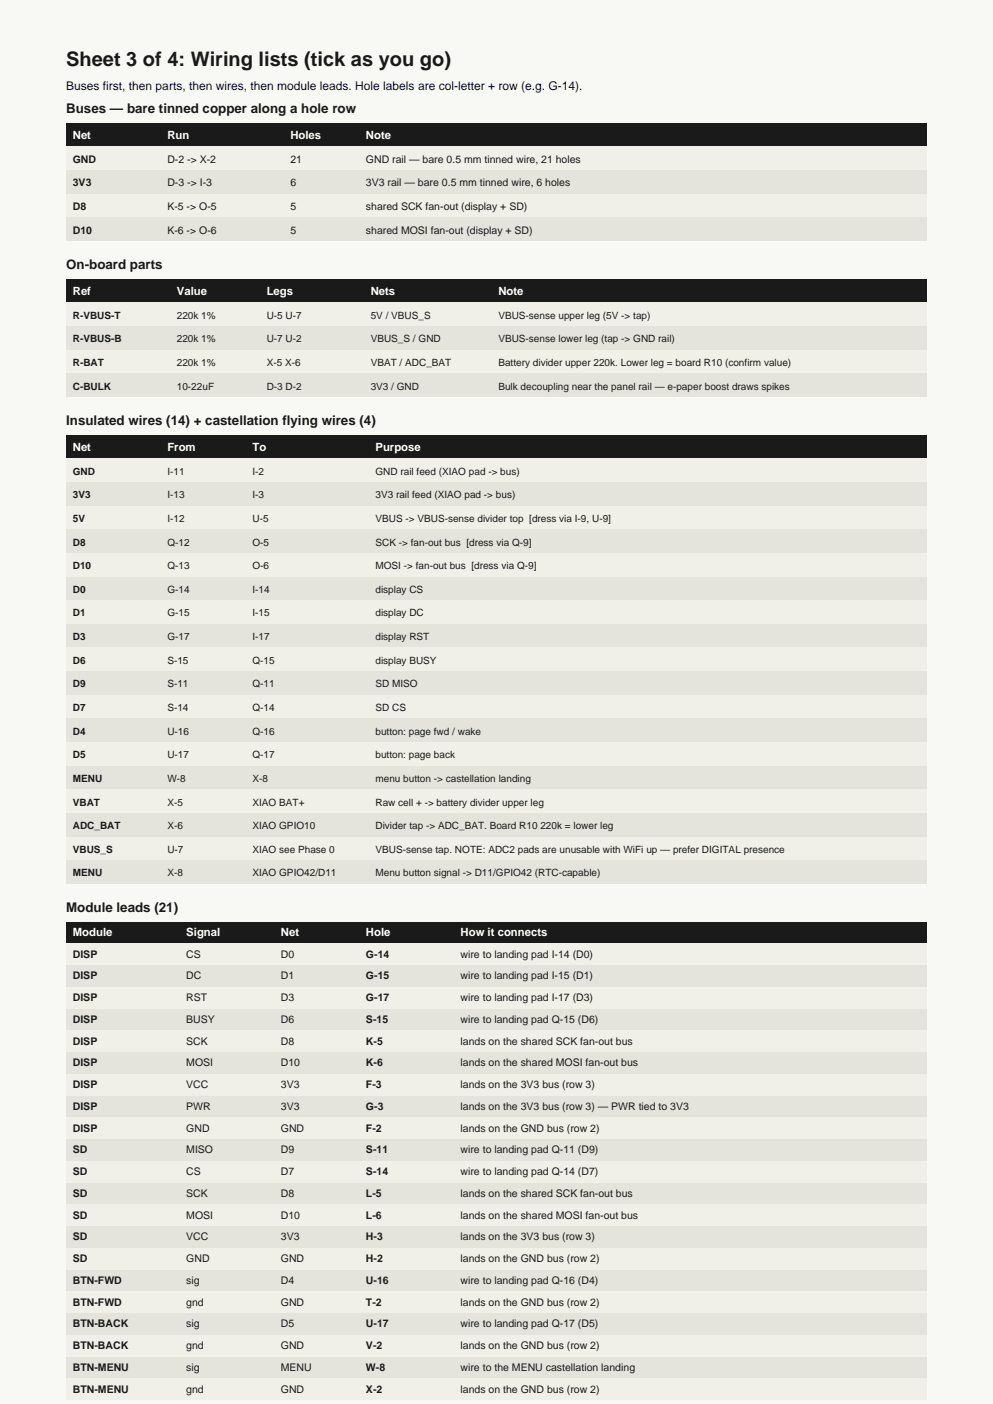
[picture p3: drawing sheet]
<svg xmlns="http://www.w3.org/2000/svg" width="210mm" height="297mm" viewBox="0 0 210 297" stroke-linecap="round" stroke-linejoin="round" font-family="sans-serif">
<defs><g id="words">
<text font-size="4.2" fill="#1a1a1a" x="14" y="14">Sheet 3 of 4: Wiring lists (tick as you go)</text>
<g font-size="2.8" fill="#1a1a1a">
<text x="14" y="24">Buses — bare tinned copper along a hole row</text>
<text x="14" y="57">On-board parts</text>
<text x="14" y="90">Insulated wires (14) + castellation flying wires (4)</text>
<text x="14" y="193">Module leads (21)</text>
</g>
<text font-size="2.5" fill="#000555" x="14" y="19">Buses first, then parts, then wires, then module leads. Hole labels are col-letter + row (e.g. G-14).</text>
<g font-size="2.4" fill="#fff">
<text x="15.4" y="29.3">Net</text>
<text x="35.4" y="29.3">Run</text>
<text x="61.4" y="29.3">Holes</text>
<text x="77.4" y="29.3">Note</text>
<text x="15.4" y="62.3">Ref</text>
<text x="37.4" y="62.3">Value</text>
<text x="56.4" y="62.3">Legs</text>
<text x="78.4" y="62.3">Nets</text>
<text x="105.4" y="62.3">Note</text>
<text x="15.4" y="95.3">Net</text>
<text x="35.4" y="95.3">From</text>
<text x="53.4" y="95.3">To</text>
<text x="79.4" y="95.3">Purpose</text>
<text x="15.4" y="197.9">Module</text>
<text x="39.4" y="197.9">Signal</text>
<text x="59.4" y="197.9">Net</text>
<text x="77.4" y="197.9">Hole</text>
<text x="97.4" y="197.9">How it connects</text>
</g>
<g font-size="2.2" fill="#1a1a1a">
<text x="15.4" y="34.4">GND</text>
<text x="35.4" y="34.4">D-2 -&gt; X-2</text>
<text x="61.4" y="34.4">21</text>
<text x="77.4" y="34.4">GND rail — bare 0.5 mm tinned wire, 21 holes</text>
<text x="15.4" y="39.4">3V3</text>
<text x="35.4" y="39.4">D-3 -&gt; I-3</text>
<text x="61.4" y="39.4">6</text>
<text x="77.4" y="39.4">3V3 rail — bare 0.5 mm tinned wire, 6 holes</text>
<text x="15.4" y="44.4">D8</text>
<text x="35.4" y="44.4">K-5 -&gt; O-5</text>
<text x="61.4" y="44.4">5</text>
<text x="77.4" y="44.4">shared SCK fan-out (display + SD)</text>
<text x="15.4" y="49.4">D10</text>
<text x="35.4" y="49.4">K-6 -&gt; O-6</text>
<text x="61.4" y="49.4">5</text>
<text x="77.4" y="49.4">shared MOSI fan-out (display + SD)</text>
<text x="15.4" y="202.6">DISP</text>
<text x="39.4" y="202.6">CS</text>
<text x="59.4" y="202.6">D0</text>
<text x="77.4" y="202.6">G-14</text>
<text x="97.4" y="202.6">wire to landing pad I-14 (D0)</text>
<text x="15.4" y="207.2">DISP</text>
<text x="39.4" y="207.2">DC</text>
<text x="59.4" y="207.2">D1</text>
<text x="77.4" y="207.2">G-15</text>
<text x="97.4" y="207.2">wire to landing pad I-15 (D1)</text>
<text x="15.4" y="211.8">DISP</text>
<text x="39.4" y="211.8">RST</text>
<text x="59.4" y="211.8">D3</text>
<text x="77.4" y="211.8">G-17</text>
<text x="97.4" y="211.8">wire to landing pad I-17 (D3)</text>
<text x="15.4" y="216.4">DISP</text>
<text x="15.4" y="221">DISP</text>
<text x="39.4" y="216.4">BUSY</text>
<text x="39.4" y="221">SCK</text>
<text x="59.4" y="216.4">D6</text>
<text x="59.4" y="221">D8</text>
<text x="77.4" y="216.4">S-15</text>
<text x="77.4" y="221">K-5</text>
<text x="97.4" y="216.4">wire to landing pad Q-15 (D6)</text>
<text x="97.4" y="221">lands on the shared SCK fan-out bus</text>
<text x="15.4" y="225.6">DISP</text>
<text x="39.4" y="225.6">MOSI</text>
<text x="59.4" y="225.6">D10</text>
<text x="77.4" y="225.6">K-6</text>
<text x="97.4" y="225.6">lands on the shared MOSI fan-out bus</text>
<text x="15.4" y="230.2">DISP</text>
<text x="39.4" y="230.2">VCC</text>
<text x="59.4" y="230.2">3V3</text>
<text x="77.4" y="230.2">F-3</text>
<text x="97.4" y="230.2">lands on the 3V3 bus (row 3)</text>
<text x="15.4" y="234.8">DISP</text>
<text x="15.4" y="239.4">DISP</text>
<text x="39.4" y="234.8">PWR</text>
<text x="39.4" y="239.4">GND</text>
<text x="59.4" y="234.8">3V3</text>
<text x="59.4" y="239.4">GND</text>
<text x="77.4" y="234.8">G-3</text>
<text x="77.4" y="239.4">F-2</text>
<text x="97.4" y="234.8">lands on the 3V3 bus (row 3) — PWR tied to 3V3</text>
<text x="97.4" y="239.4">lands on the GND bus (row 2)</text>
<text x="15.4" y="244">SD</text>
<text x="39.4" y="244">MISO</text>
<text x="59.4" y="244">D9</text>
<text x="77.4" y="244">S-11</text>
<text x="97.4" y="244">wire to landing pad Q-11 (D9)</text>
<text x="15.4" y="248.6">SD</text>
<text x="39.4" y="248.6">CS</text>
<text x="59.4" y="248.6">D7</text>
<text x="77.4" y="248.6">S-14</text>
<text x="97.4" y="248.6">wire to landing pad Q-14 (D7)</text>
<text x="15.4" y="253.2">SD</text>
<text x="15.4" y="257.8">SD</text>
<text x="39.4" y="253.2">SCK</text>
<text x="39.4" y="257.8">MOSI</text>
<text x="59.4" y="253.2">D8</text>
<text x="59.4" y="257.8">D10</text>
<text x="77.4" y="253.2">L-5</text>
<text x="77.4" y="257.8">L-6</text>
<text x="97.4" y="253.2">lands on the shared SCK fan-out bus</text>
<text x="97.4" y="257.8">lands on the shared MOSI fan-out bus</text>
<text x="15.4" y="262.4">SD</text>
<text x="39.4" y="262.4">VCC</text>
<text x="59.4" y="262.4">3V3</text>
<text x="77.4" y="262.4">H-3</text>
<text x="97.4" y="262.4">lands on the 3V3 bus (row 3)</text>
<text x="15.4" y="267">SD</text>
<text x="39.4" y="267">GND</text>
<text x="59.4" y="267">GND</text>
<text x="77.4" y="267">H-2</text>
<text x="97.4" y="267">lands on the GND bus (row 2)</text>
<text x="15.4" y="271.6">BTN-FWD</text>
<text x="39.4" y="271.6">sig</text>
<text x="59.4" y="271.6">D4</text>
<text x="77.4" y="271.6">U-16</text>
<text x="97.4" y="271.6">wire to landing pad Q-16 (D4)</text>
<text x="15.4" y="276.2">BTN-FWD</text>
<text x="15.4" y="280.8">BTN-BACK</text>
<text x="39.4" y="276.2">gnd</text>
<text x="39.4" y="280.8">sig</text>
<text x="59.4" y="276.2">GND</text>
<text x="59.4" y="280.8">D5</text>
<text x="77.4" y="276.2">T-2</text>
<text x="77.4" y="280.8">U-17</text>
<text x="97.4" y="276.2">lands on the GND bus (row 2)</text>
<text x="97.4" y="280.8">wire to landing pad Q-17 (D5)</text>
<text x="15.4" y="285.4">BTN-BACK</text>
<text x="39.4" y="285.4">gnd</text>
<text x="59.4" y="285.4">GND</text>
<text x="77.4" y="285.4">V-2</text>
<text x="97.4" y="285.4">lands on the GND bus (row 2)</text>
<text x="15.4" y="290">BTN-MENU</text>
<text x="39.4" y="290">sig</text>
<text x="59.4" y="290">MENU</text>
<text x="77.4" y="290">W-8</text>
<text x="97.4" y="290">wire to the MENU castellation landing</text>
<text x="15.4" y="294.6">BTN-MENU</text>
<text x="39.4" y="294.6">gnd</text>
<text x="59.4" y="294.6">GND</text>
<text x="77.4" y="294.6">X-2</text>
<text x="97.4" y="294.6">lands on the GND bus (row 2)</text>
</g>
<g font-size="2.1" fill="#1a1a1a">
<text x="15.4" y="67.4">R-VBUS-T</text>
<text x="37.4" y="67.4">220k 1%</text>
<text x="56.4" y="67.4">U-5 U-7</text>
<text x="78.4" y="67.4">5V / VBUS_S</text>
<text x="105.4" y="67.4">VBUS-sense upper leg (5V -&gt; tap)</text>
<text x="15.4" y="72.4">R-VBUS-B</text>
<text x="15.4" y="77.4">R-BAT</text>
<text x="37.4" y="72.4">220k 1%</text>
<text x="37.4" y="77.4">220k 1%</text>
<text x="56.4" y="72.4">U-7 U-2</text>
<text x="56.4" y="77.4">X-5 X-6</text>
<text x="78.4" y="72.4">VBUS_S / GND</text>
<text x="78.4" y="77.4">VBAT / ADC_BAT</text>
<text x="105.4" y="72.4">VBUS-sense lower leg (tap -&gt; GND rail)</text>
<text x="105.4" y="77.4">Battery divider upper 220k. Lower leg = board R10 (confirm value)</text>
<text x="15.4" y="82.4">C-BULK</text>
<text x="37.4" y="82.4">10-22uF</text>
<text x="56.4" y="82.4">D-3 D-2</text>
<text x="78.4" y="82.4">3V3 / GND</text>
<text x="105.4" y="82.4">Bulk decoupling near the panel rail — e-paper boost draws spikes</text>
<text x="15.4" y="100.4">GND</text>
<text x="35.4" y="100.4">I-11</text>
<text x="53.4" y="100.4">I-2</text>
<text x="79.4" y="100.4">GND rail feed (XIAO pad -&gt; bus)</text>
<text x="15.4" y="105.4">3V3</text>
<text x="35.4" y="105.4">I-13</text>
<text x="53.4" y="105.4">I-3</text>
<text x="79.4" y="105.4">3V3 rail feed (XIAO pad -&gt; bus)</text>
<text x="15.4" y="110.4">5V</text>
<text x="35.4" y="110.4">I-12</text>
<text x="53.4" y="110.4">U-5</text>
<text x="79.4" y="110.4">VBUS -&gt; VBUS-sense divider top [dress via I-9, U-9]</text>
<text x="15.4" y="115.4">D8</text>
<text x="35.4" y="115.4">Q-12</text>
<text x="53.4" y="115.4">O-5</text>
<text x="79.4" y="115.4">SCK -&gt; fan-out bus [dress via Q-9]</text>
<text x="15.4" y="120.4">D10</text>
<text x="15.4" y="125.4">D0</text>
<text x="35.4" y="120.4">Q-13</text>
<text x="35.4" y="125.4">G-14</text>
<text x="53.4" y="120.4">O-6</text>
<text x="53.4" y="125.4">I-14</text>
<text x="79.4" y="120.4">MOSI -&gt; fan-out bus [dress via Q-9]</text>
<text x="79.4" y="125.4">display CS</text>
<text x="15.4" y="130.4">D1</text>
<text x="35.4" y="130.4">G-15</text>
<text x="53.4" y="130.4">I-15</text>
<text x="79.4" y="130.4">display DC</text>
<text x="15.4" y="135.4">D3</text>
<text x="35.4" y="135.4">G-17</text>
<text x="53.4" y="135.4">I-17</text>
<text x="79.4" y="135.4">display RST</text>
<text x="15.4" y="140.4">D6</text>
<text x="35.4" y="140.4">S-15</text>
<text x="53.4" y="140.4">Q-15</text>
<text x="79.4" y="140.4">display BUSY</text>
<text x="15.4" y="145.4">D9</text>
<text x="35.4" y="145.4">S-11</text>
<text x="53.4" y="145.4">Q-11</text>
<text x="79.4" y="145.4">SD MISO</text>
<text x="15.4" y="150.4">D7</text>
<text x="15.4" y="155.4">D4</text>
<text x="35.4" y="150.4">S-14</text>
<text x="35.4" y="155.4">U-16</text>
<text x="53.4" y="150.4">Q-14</text>
<text x="53.4" y="155.4">Q-16</text>
<text x="79.4" y="150.4">SD CS</text>
<text x="79.4" y="155.4">button: page fwd / wake</text>
<text x="15.4" y="160.4">D5</text>
<text x="35.4" y="160.4">U-17</text>
<text x="53.4" y="160.4">Q-17</text>
<text x="79.4" y="160.4">button: page back</text>
<text x="15.4" y="165.4">MENU</text>
<text x="35.4" y="165.4">W-8</text>
<text x="53.4" y="165.4">X-8</text>
<text x="79.4" y="165.4">menu button -&gt; castellation landing</text>
<text x="15.4" y="170.4">VBAT</text>
<text x="35.4" y="170.4">X-5</text>
<text x="53.4" y="170.4">XIAO BAT+</text>
<text x="79.4" y="170.4">Raw cell + -&gt; battery divider upper leg</text>
<text x="15.4" y="175.4">ADC_BAT</text>
<text x="35.4" y="175.4">X-6</text>
<text x="53.4" y="175.4">XIAO GPIO10</text>
<text x="79.4" y="175.4">Divider tap -&gt; ADC_BAT. Board R10 220k = lower leg</text>
<text x="15.4" y="180.4">VBUS_S</text>
<text x="15.4" y="185.4">MENU</text>
<text x="35.4" y="180.4">U-7</text>
<text x="35.4" y="185.4">X-8</text>
<text x="53.4" y="180.4">XIAO see Phase 0</text>
<text x="53.4" y="185.4">XIAO GPIO42/D11</text>
<text x="79.4" y="180.4">VBUS-sense tap. NOTE: ADC2 pads are unusable with WiFi up — prefer DIGITAL presence</text>
<text x="79.4" y="185.4">Menu button signal -&gt; D11/GPIO42 (RTC-capable)</text>
</g>
</g></defs>
<path d="M0 0h210v297h-210z" fill-rule="evenodd" fill="#f8f8f4"/>
<path d="M14 26h182v5h-182z" fill-rule="evenodd" fill="#1a1a1a"/>
<path d="M14 31h182v5h-182z" fill-rule="evenodd" fill="#f0f0e8"/>
<path d="M14 36h182v5h-182z" fill-rule="evenodd" fill="#e4e4dc"/>
<path d="M14 41h182v5h-182z" fill-rule="evenodd" fill="#f0f0e8"/>
<path d="M14 46h182v5h-182z" fill-rule="evenodd" fill="#e4e4dc"/>
<path d="M14 59h182v5h-182z" fill-rule="evenodd" fill="#1a1a1a"/>
<path d="M14 64h182v5h-182z" fill-rule="evenodd" fill="#f0f0e8"/>
<path d="M14 69h182v5h-182z" fill-rule="evenodd" fill="#e4e4dc"/>
<path d="M14 74h182v5h-182z" fill-rule="evenodd" fill="#f0f0e8"/>
<path d="M14 79h182v5h-182z" fill-rule="evenodd" fill="#e4e4dc"/>
<path d="M14 92h182v5h-182z" fill-rule="evenodd" fill="#1a1a1a"/>
<path d="M14 97h182v5h-182z" fill-rule="evenodd" fill="#f0f0e8"/>
<path d="M14 102h182v5h-182z" fill-rule="evenodd" fill="#e4e4dc"/>
<path d="M14 107h182v5h-182z" fill-rule="evenodd" fill="#f0f0e8"/>
<path d="M14 112h182v5h-182z" fill-rule="evenodd" fill="#e4e4dc"/>
<path d="M14 117h182v5h-182z" fill-rule="evenodd" fill="#f0f0e8"/>
<path d="M14 122h182v5h-182z" fill-rule="evenodd" fill="#e4e4dc"/>
<path d="M14 127h182v5h-182z" fill-rule="evenodd" fill="#f0f0e8"/>
<path d="M14 132h182v5h-182z" fill-rule="evenodd" fill="#e4e4dc"/>
<path d="M14 137h182v5h-182z" fill-rule="evenodd" fill="#f0f0e8"/>
<path d="M14 142h182v5h-182z" fill-rule="evenodd" fill="#e4e4dc"/>
<path d="M14 147h182v5h-182z" fill-rule="evenodd" fill="#f0f0e8"/>
<path d="M14 152h182v5h-182z" fill-rule="evenodd" fill="#e4e4dc"/>
<path d="M14 157h182v5h-182z" fill-rule="evenodd" fill="#f0f0e8"/>
<path d="M14 162h182v5h-182z" fill-rule="evenodd" fill="#e4e4dc"/>
<path d="M14 167h182v5h-182z" fill-rule="evenodd" fill="#f0f0e8"/>
<path d="M14 172h182v5h-182z" fill-rule="evenodd" fill="#e4e4dc"/>
<path d="M14 177h182v5h-182z" fill-rule="evenodd" fill="#f0f0e8"/>
<path d="M14 182h182v5h-182z" fill-rule="evenodd" fill="#e4e4dc"/>
<path d="M14 195h182v4.6h-182z" fill-rule="evenodd" fill="#1a1a1a"/>
<path d="M14 199.6h182v4.6h-182z" fill-rule="evenodd" fill="#f0f0e8"/>
<path d="M14 204.2h182v4.6h-182z" fill-rule="evenodd" fill="#e4e4dc"/>
<path d="M14 208.8h182v4.6h-182z" fill-rule="evenodd" fill="#f0f0e8"/>
<path d="M14 213.4h182v4.6h-182z" fill-rule="evenodd" fill="#e4e4dc"/>
<path d="M14 218h182v4.6h-182z" fill-rule="evenodd" fill="#f0f0e8"/>
<path d="M14 222.6h182v4.6h-182z" fill-rule="evenodd" fill="#e4e4dc"/>
<path d="M14 227.2h182v4.6h-182z" fill-rule="evenodd" fill="#f0f0e8"/>
<path d="M14 231.8h182v4.6h-182z" fill-rule="evenodd" fill="#e4e4dc"/>
<path d="M14 236.4h182v4.6h-182z" fill-rule="evenodd" fill="#f0f0e8"/>
<path d="M14 241h182v4.6h-182z" fill-rule="evenodd" fill="#e4e4dc"/>
<path d="M14 245.6h182v4.6h-182z" fill-rule="evenodd" fill="#f0f0e8"/>
<path d="M14 250.2h182v4.6h-182z" fill-rule="evenodd" fill="#e4e4dc"/>
<path d="M14 254.8h182v4.6h-182z" fill-rule="evenodd" fill="#f0f0e8"/>
<path d="M14 259.4h182v4.6h-182z" fill-rule="evenodd" fill="#e4e4dc"/>
<path d="M14 264h182v4.6h-182z" fill-rule="evenodd" fill="#f0f0e8"/>
<path d="M14 268.6h182v4.6h-182z" fill-rule="evenodd" fill="#e4e4dc"/>
<path d="M14 273.2h182v4.6h-182z" fill-rule="evenodd" fill="#f0f0e8"/>
<path d="M14 277.8h182v4.6h-182z" fill-rule="evenodd" fill="#e4e4dc"/>
<path d="M14 282.4h182v4.6h-182z" fill-rule="evenodd" fill="#f0f0e8"/>
<path d="M14 287h182v4.6h-182z" fill-rule="evenodd" fill="#e4e4dc"/>
<path d="M14 291.6h182v4.6h-182z" fill-rule="evenodd" fill="#f0f0e8"/>
<use href="#words"/>
</svg>
